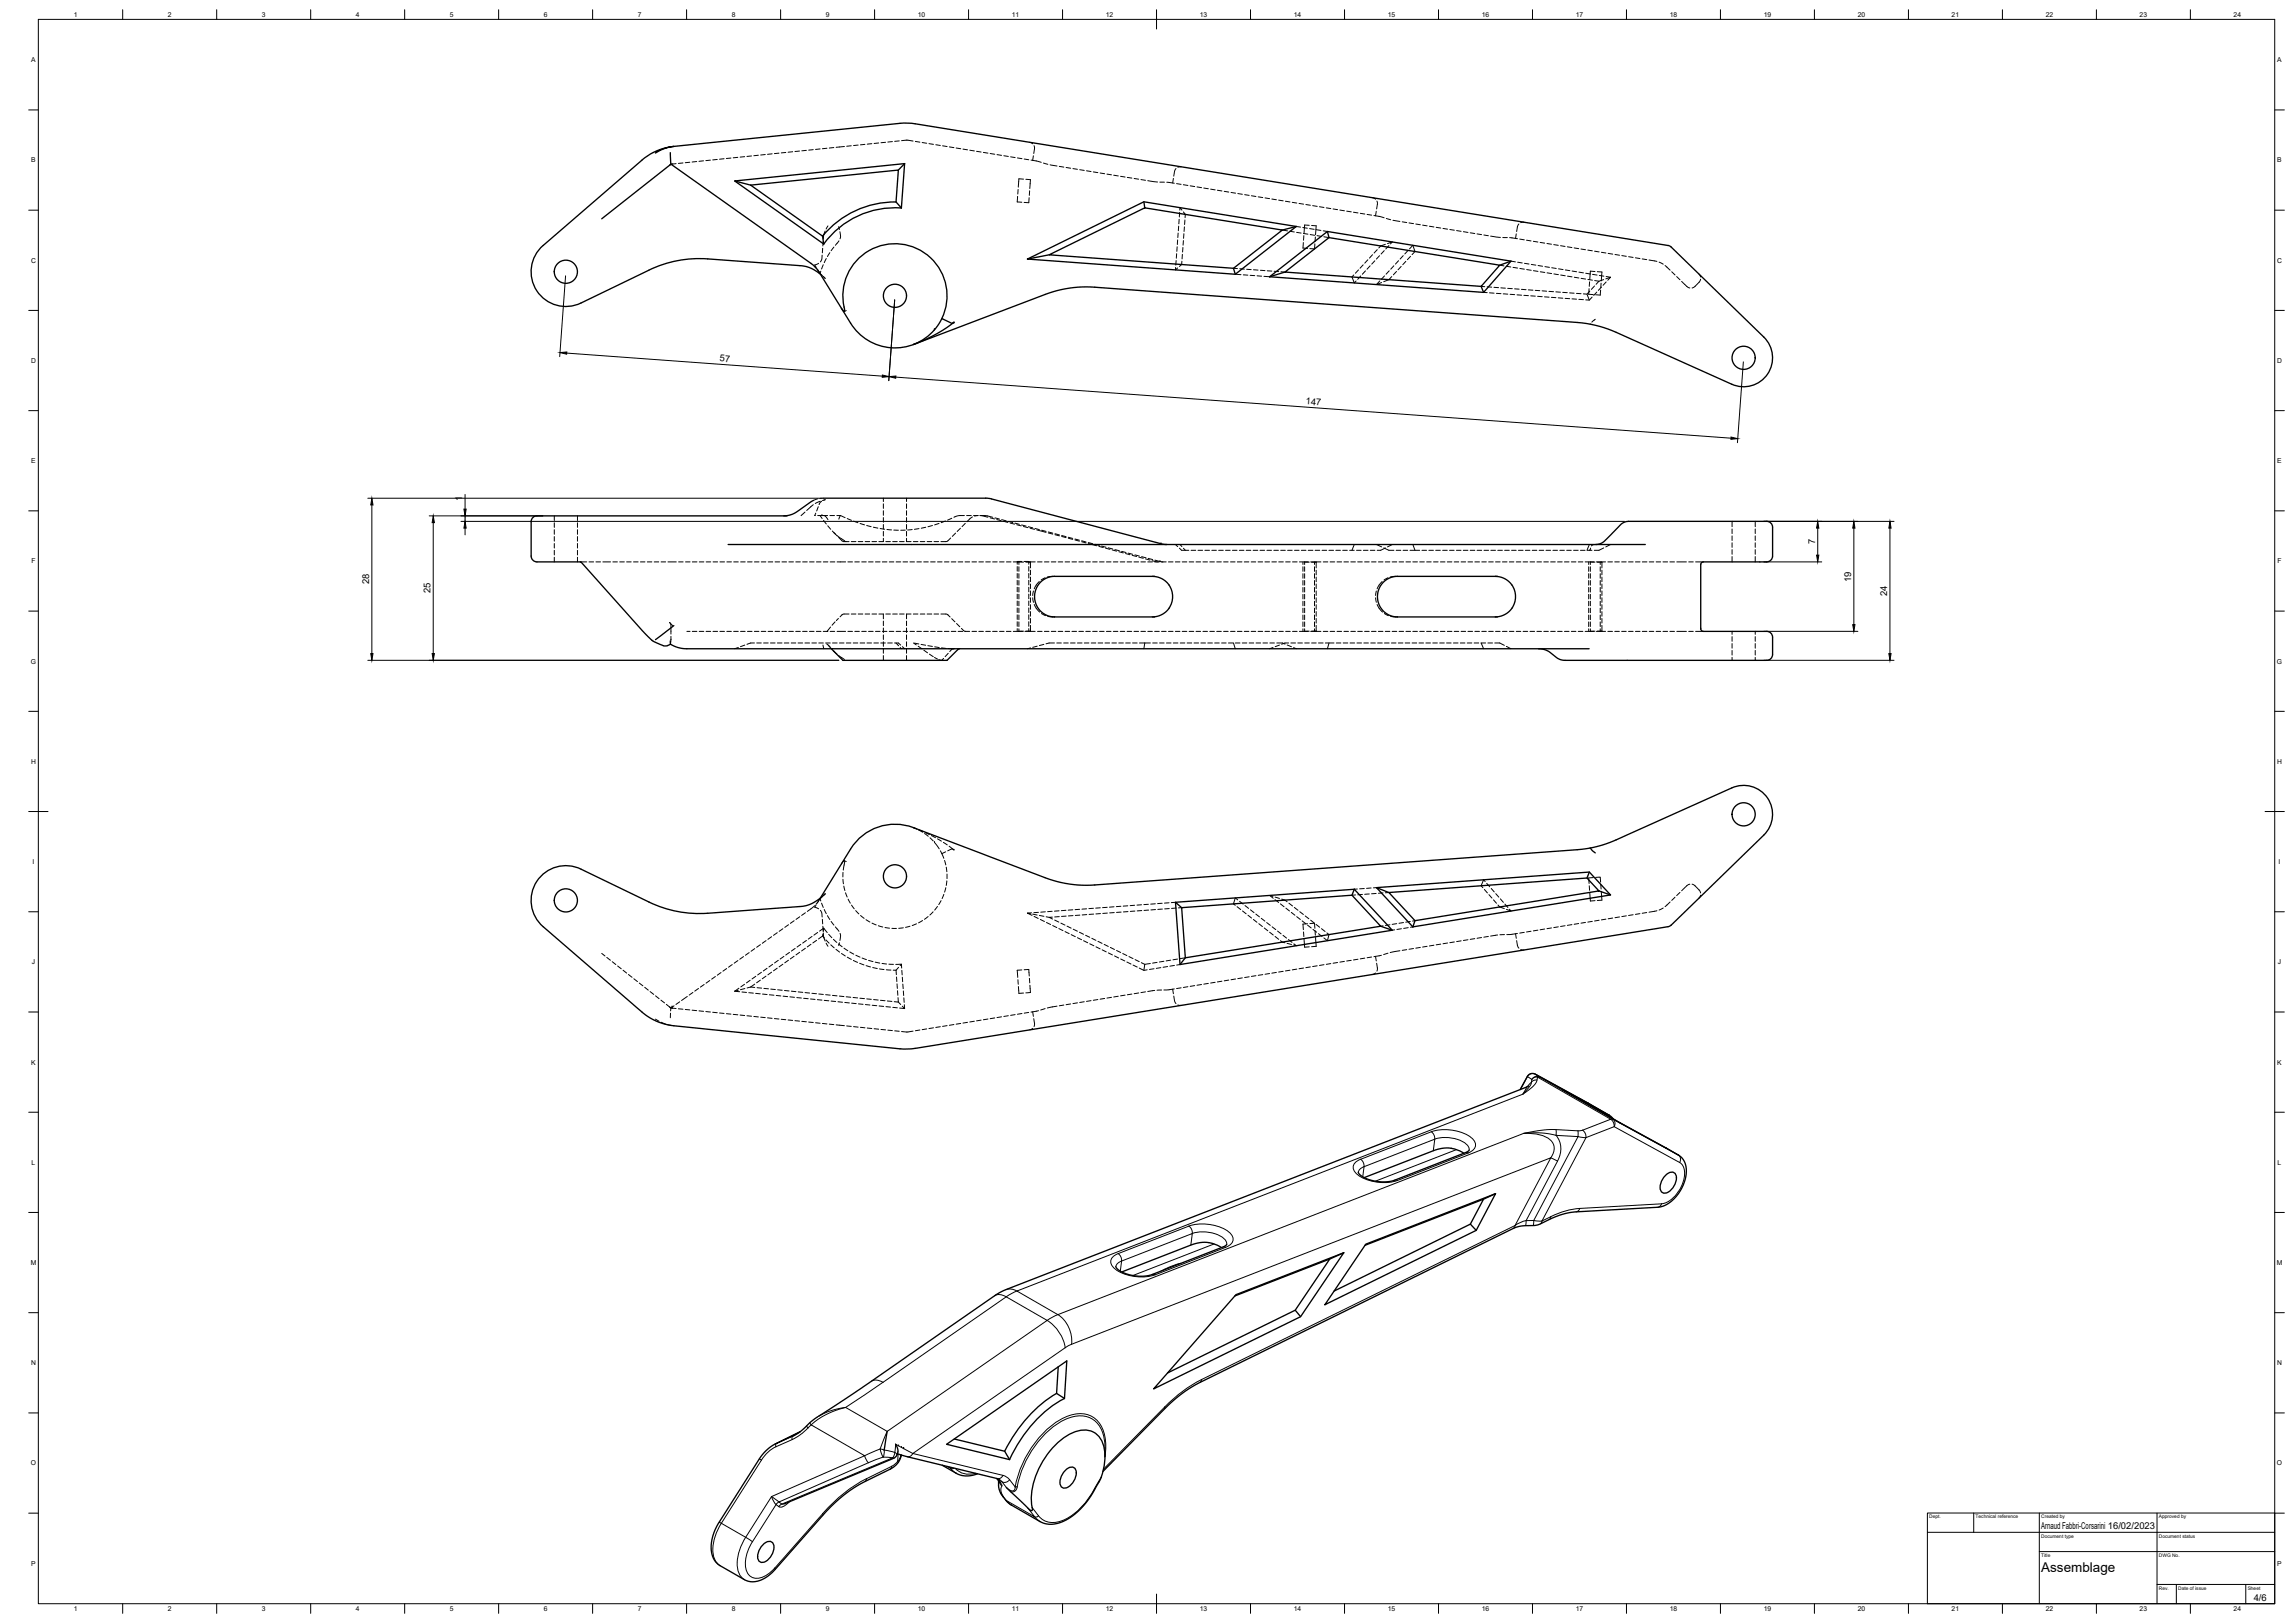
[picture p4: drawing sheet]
<svg xmlns="http://www.w3.org/2000/svg" width="1189mm" height="841mm" viewBox="0 0 1189 841" stroke-linecap="round" stroke-linejoin="round" font-family="sans-serif">
<defs><g id="words">
<text font-size="7" x="1058" y="815">Assemblage</text>
<g font-size="4.9">
<text x="373" y="187" transform="rotate(4 373 187)">57</text>
<text x="677" y="210" transform="rotate(4 677 210)">147</text>
<text x="240" y="259" transform="rotate(-90 240 259)">1</text>
<text x="941" y="282" transform="rotate(-90 941 282)">7</text>
<text x="191" y="303" transform="rotate(-90 191 303)">28</text>
<text x="959" y="302" transform="rotate(-90 959 302)">19</text>
<text x="223" y="307" transform="rotate(-90 223 307)">25</text>
<text x="978" y="309" transform="rotate(-90 978 309)">24</text>
<text x="1058" y="793">Arnaud Fabbri-Corsarini 16/02/2023</text>
<text x="1168" y="830">4/6</text>
</g>
<g font-size="3.5">
<text x="38" y="9">1</text>
<text x="87" y="9">2</text>
<text x="136" y="9">3</text>
<text x="184" y="9">4</text>
<text x="233" y="9">5</text>
<text x="282" y="9">6</text>
<text x="331" y="9">7</text>
<text x="379" y="9">8</text>
<text x="428" y="9">9</text>
<text x="476" y="9">10</text>
<text x="524" y="9">11</text>
<text x="573" y="9">12</text>
<text x="622" y="9">13</text>
<text x="670" y="9">14</text>
<text x="719" y="9">15</text>
<text x="768" y="9">16</text>
<text x="817" y="9">17</text>
<text x="865" y="9">18</text>
<text x="914" y="9">19</text>
<text x="963" y="9">20</text>
<text x="1011" y="9">21</text>
<text x="1060" y="9">22</text>
<text x="1109" y="9">23</text>
<text x="1158" y="9">24</text>
<text x="16" y="32">A</text>
<text x="1180" y="32">A</text>
<text x="16" y="84">B</text>
<text x="1180" y="84">B</text>
<text x="16" y="136">C</text>
<text x="1180" y="136">C</text>
<text x="16" y="188">D</text>
<text x="1180" y="188">D</text>
<text x="16" y="240">E</text>
<text x="1180" y="240">E</text>
<text x="16" y="292">F</text>
<text x="1180" y="292">F</text>
<text x="16" y="344">G</text>
<text x="1180" y="344">G</text>
<text x="16" y="396">H</text>
<text x="1180" y="396">H</text>
<text x="17" y="448">I</text>
<text x="1181" y="448">I</text>
<text x="17" y="500">J</text>
<text x="1181" y="500">J</text>
<text x="16" y="552">K</text>
<text x="1180" y="552">K</text>
<text x="16" y="604">L</text>
<text x="1180" y="604">L</text>
<text x="16" y="655">M</text>
<text x="1180" y="655">M</text>
<text x="16" y="707">N</text>
<text x="1180" y="707">N</text>
<text x="16" y="759">O</text>
<text x="1180" y="759">O</text>
<text x="16" y="811">P</text>
<text x="1180" y="811">P</text>
<text x="38" y="835">1</text>
<text x="87" y="835">2</text>
<text x="136" y="835">3</text>
<text x="184" y="835">4</text>
<text x="233" y="835">5</text>
<text x="282" y="835">6</text>
<text x="331" y="835">7</text>
<text x="379" y="835">8</text>
<text x="428" y="835">9</text>
<text x="476" y="835">10</text>
<text x="524" y="835">11</text>
<text x="573" y="835">12</text>
<text x="622" y="835">13</text>
<text x="670" y="835">14</text>
<text x="719" y="835">15</text>
<text x="768" y="835">16</text>
<text x="817" y="835">17</text>
<text x="865" y="835">18</text>
<text x="914" y="835">19</text>
<text x="963" y="835">20</text>
<text x="1011" y="835">21</text>
<text x="1060" y="835">22</text>
<text x="1109" y="835">23</text>
<text x="1158" y="835">24</text>
</g>
<g font-size="2.5">
<text x="1000" y="787">Dept.</text>
<text x="1024" y="787">Technical reference</text>
<text x="1058" y="787">Created by</text>
<text x="1119" y="787">Approved by</text>
<text x="1058" y="797">Document type</text>
<text x="1119" y="797">Document status</text>
<text x="1058" y="807">Title</text>
<text x="1119" y="807">DWG No.</text>
<text x="1119" y="824">Rev.</text>
<text x="1129" y="824">Date of issue</text>
<text x="1165" y="824">Sheet</text>
</g>
</g></defs>
<!-- layer: Hidden -->
<g fill="none" stroke="#000" stroke-width=".52">
<path d="M400 80h-2M404 79l-3 1M407 79h-2M411 79h-3M414 78l-2 1M418 78h-2M421 78h-2M425 77h-2M429 77h-3M432 76l-2 1M438 76h-5M441 76h-2"/>
<path d="M445 75h-3M448 75h-2M452 74l-3 1M455 74h-2M459 74h-2M462 73l-2 1M466 73h-2M467 73h6M474 73l3 1M478 74h2M481 74l3 1M485 75h2"/>
<path d="M488 76h3M492 76l2 1M496 77h2M499 77l2 1M503 78h2M506 78l2 1M510 79h2M513 80h3M534 74l1 1M536 75v5M349 85h-1M350 85h-1"/>
<path d="M354 84l-2 1M357 84h-2M361 84h-2M365 83l-3 1M368 83h-2M372 83h-3M375 82h-2M379 82h-3M382 82h-2M386 81h-2M389 81h-2M393 80l-2 1"/>
<path d="M397 80h-3M517 80l2 1M520 81h3M524 81l2 1M527 82h3M528 98l-1 3M530 93h-2v4M531 82l2 1M532 93h2v5M534 99l-1 2M534 83l6 1M536 81l-1 2"/>
<path d="M541 85h2M544 85l4 1M549 86l2 1M553 87h2M556 87l2 1M560 88h2M563 89h2M567 89h2M570 90h2M574 90l2 1M577 91h3M581 91l2 1"/>
<path d="M584 92h3M588 92l2 1M591 93h3M595 94h5M601 94h2M605 94l4 1M608 92v3M609 87l-1 4M610 95l2 1M612 86l-2 1M613 96h3M617 96l2 1"/>
<path d="M620 97h3M624 97l2 1M627 98h3M631 99h2M634 99l3 1M638 100h2M428 120l-1 4M429 117l-1 2M435 117v2M527 102v3h3M533 102v3h-2M611 117v3"/>
<path d="M611 114v2M611 110v2M611 109l1-1 1 1M613 110l1 1v2M614 118v2M614 114v2M641 100l3 1M645 101h2M649 101l2 1M652 102h2M656 103h2M659 103l2 1"/>
<path d="M663 104h2M665 119l2 1M666 104l3 1M668 120h3M670 105h2M672 117l2 1M673 105l3 1M675 118h3M677 106h2M679 117h-3v4M679 118l2 1M680 117h2v5"/>
<path d="M680 107h3M682 119h3M684 107l2 1M686 120h2M687 108h3M691 108l2 1M694 109h3M698 109l2 1M701 110h3M705 111h2M708 111h3M711 102l2 1"/>
<path d="M712 112l5 1M713 109v3M714 104l-1 4M718 113l3 1M722 114l4 1M727 115h2M730 116h3M734 116h2M737 117h3M741 117l2 1M744 118h3M748 118l2 1"/>
<path d="M751 119h3M755 119l2 1M787 116l-1 4M790 115h-2M424 140v1M424 136l-2 1 1 2M426 132l-1 4M426 129v2M427 125l-1 2M427 137l-1 2M428 134l-1 2M430 131l-1 2"/>
<path d="M432 128l-1 2M435 125l-2 2M435 120v4M609 139v1l1-1M610 135l-1 2M610 131v3M610 128v2M610 124v3M611 121l-1 2M613 135l-1 2-1 1M613 132v2M613 128v3"/>
<path d="M613 125v2M614 121l-1 2M639 139h2M643 139h2M646 140h2M650 140h2M672 120l2 1M675 126v3h3M675 121h3M676 122v2M679 122h2M681 126v3h-2"/>
<path d="M682 123v2M683 122h2M686 123h3M704 140l-2 2M706 137l-1 2M709 135l-2 1M710 138l-2 1M711 132l-1 2M713 135l-2 2M714 129l-2 2M715 133l-2 1M717 130l-1 2"/>
<path d="M718 127h-2l-1 1M719 126l3-1-1 1M720 127l-2 2M722 138l-1 1M725 135l-2 2M726 138l-1 2M727 132l-1 2M729 135l-2 2M730 130l-2 2M730 129l2-2 1 3-1 2M731 133l-2 2M758 120h3"/>
<path d="M762 121h2M765 121l3 1M769 122h2M773 122l5 1M777 137l2 1M779 123h2M781 138h2M782 123l4 1M783 135l2 1M784 139h2M786 121l-1 3M787 136h2"/>
<path d="M788 124h2M788 139h2M790 136l2 1M791 124l2 1M791 140h3M794 137h2M795 125h2M797 138h2M798 126h3M801 138l2 1M802 126l2 1M804 139h3"/>
<path d="M805 127h3M808 139l2 1M809 127l2 1M811 140h3M812 128h3M816 128l2 1M819 129h3M823 130h2M826 130l3 1M830 131h2M833 131l3 1M837 132h2"/>
<path d="M841 132l2 1M844 133h2M848 134h2M851 134l2 1M855 135h4M860 136l2 1M863 138l3 2M425 141l1 2M425 142l3 2-1-1M425 141v1M640 142h3M644 142l3 1"/>
<path d="M648 143h2M651 143h3M653 140h3M655 143h3M657 140h2M660 141h3M664 141h2M702 142l-1 2 1 3 1-1M705 143l-1 2M708 140l-2 2M715 146l-2 1 3-1M718 143l-2 2"/>
<path d="M720 140l-2 2M721 143l-1 2-3 1M724 141l-2 1M768 148l1 1M769 152h2M771 149h2M772 152h2M774 149h3M775 152h3M778 149h2M779 152h2M781 149l3 1"/>
<path d="M783 153h2M785 150h2M786 153h3M788 150h3M790 153h2M792 150h2M793 153h3M795 140l2 1M796 150l2 1M797 154h2M798 141h3M799 151h3"/>
<path d="M800 154h3M802 141l2 1M803 151h2M804 154h2M805 142h3M806 151h3M808 154l2 1M809 143h2M810 151l2 1M811 155h2M812 143h3M813 152h3"/>
<path d="M815 155h2M815 140l2 1M816 144h2M817 152h2M818 155h3M818 141h3M819 144l3 1M822 142h2M822 152l2 4M823 145h2M824 150l-1 2 3 1M824 146v2"/>
<path d="M824 151l-2 1h-1M825 154l-1 2-2-1M825 142l3 1M826 148l-1 2M826 145l3 1M827 141h-3v4M828 151l-2 2M828 141h2v5M829 146l-2 1M829 143h2M830 150l-1 3h-2M830 147v2"/>
<path d="M830 149l-2 1M831 145l-2 1M832 143l3 1-2 1M832 146l-1 2M835 144l-3 1M866 141l2 2M869 143l2 2M871 146l5 3M880 142l1 2M881 145v1l-4 3M439 161h-1M824 168h.1"/>
<path d="M827 165l-2 2M424 259h-2M425 260l-2 1M426 260l-2 1M427 258h-2M427 259h1h-2M458 258v2M470 258v2M287 267v3M287 271v2M287 274v3M287 278v2"/>
<path d="M299 267v3M299 271v2M299 274v3M299 278v2M417 265l-2 2M421 262l-3 3M423 266v1M424 267h5M424 263l-1 2M425 267l1 2M427 270l1 2M427 267l2 2"/>
<path d="M429 272l2 2M430 267h2M431 275l2 2M432 276l2 2M434 267h2M434 278l5 3M435 278l2 3h3M436 267l-1 2M436 267l2 1M439 269l2 1M442 270l3 1M446 271l2 1"/>
<path d="M449 272l2 1M453 273l2 1M456 274h2M458 279v2h-3M458 261v2M458 265v2M458 268v3M458 272v2M458 275v3M460 274l2 1M463 275h3M469 275h-2"/>
<path d="M470 279v2h2M470 261v2M470 265v2M470 268v3M470 272v2M470 275v3M473 274l-3 1M476 274h-2M480 273l-3 1M483 272l-2 1M487 271l-3 1M490 270l-2 1"/>
<path d="M493 279l-2 2h-3M493 269l-2 1M495 276l-1 2M498 274l-2 1M500 267h-3l-3 1M500 271l-1 2M501 267h2M504 268l-3 2M505 267h2M507 267h-2M508 267l4 1M508 267l6 1"/>
<path d="M513 268l2 1M516 268l2 1M517 269l2 1M519 269l2 1M520 270l2 1M523 270l2 1M523 271l3 1M526 271l2 1M527 272l2 1M529 272l3 1M530 273h3M533 273l2 1"/>
<path d="M534 274h2M536 274h3M537 275l5 1M540 275h2M543 276l3 1M543 276h3M547 277l2 1M547 277h2M550 277l2 1M550 278l2 1M554 278l2 1M554 279h2"/>
<path d="M557 280h2M557 279l2 1M898 270v3M898 274v2M898 278v2M910 270v3M910 274v2M910 278v2M287 282v2M287 285v3M287 289v2M299 282v2"/>
<path d="M299 285v3M299 289v2M301 291h3M301 291h.1M305 291h3M309 291h2M312 291h4M318 291h2M321 291h3M325 291h2M328 291h3M332 291h2"/>
<path d="M335 291h3M339 291h2M343 291h2M346 291h4M352 291h2M355 291h3M359 291h2M362 291h3M366 291h2M370 291h2M373 291h2M377 291h2"/>
<path d="M380 291h3M384 291h2M387 291h3M391 291h2M395 291h2M398 291h2M402 291h2M405 291h3M409 291h2M412 291h3M416 291h2M420 291h2"/>
<path d="M423 291h2M427 291h2M430 291h3M434 291h4M439 291h3M441 281h3M443 291h2M445 281h2M447 291h2M448 281h3M450 291h3M452 281h2"/>
<path d="M454 291h2M457 291h3M459 281h2M461 291h2M463 281h2M464 291h3M466 281h3M468 291h2M472 291h2M473 281h3M475 291h3M477 281h2"/>
<path d="M479 291h2M480 281h3M482 291h3M484 281h2M486 291h2M489 291h3M493 291h2M497 291h2M500 291h3M504 291h2M507 291h3M511 291h2"/>
<path d="M514 291h3M518 291h2M522 291h2M525 291h3M527 294v2M527 297v3M527 291h3M527 291v1M528 291h.1M528 291h2M528 291v2M528 294v2"/>
<path d="M528 297v3M531 291h2M532 291h2M533 291h3M533 291v1M533 294v2M533 297v3M534 291h.1M534 291v3M534 295v3M534 299v2M538 291h2"/>
<path d="M541 291h3M542 299l-2 2M545 291h2M546 299h-3M548 291h3M552 291h2M556 291h2M559 291h3M561 281h2M561 280l2 1M563 291h2M564 282l4 1"/>
<path d="M564 281l2 1M566 291h3M567 282l3 1M570 283l2 1M570 291h2M571 283l2 1M573 284l2 1M573 291h3M574 284h3M576 285l3 1M577 291h2M578 285h2"/>
<path d="M580 286l2 1M581 291h2M581 286h3M583 287h3M584 291h3M585 287h2M587 288h2M588 291h2M588 288h2M590 289h2M591 291h3M592 288l2 1"/>
<path d="M594 290h2M595 291h2M595 289l2 1M597 291h3M598 291h3M599 290l4 1M602 291h2M606 291h2M609 291h2M609 282l1 1M611 284l1 1h4M612 282l1 1"/>
<path d="M613 291h2M613 284l1 1M616 291h3M617 285h3M620 291h2M621 285h2M623 291h3M624 285h3M627 291h2M628 285h2M631 291h2M632 285h2"/>
<path d="M634 291h2M635 285h3M638 291h2M639 285h2M641 291h3M642 285h3M645 291h2M646 285h2M648 291h3M649 285h3M652 291h2M653 285h2"/>
<path d="M656 291h2M657 285h2M659 291h3M660 285h3M663 291h2M664 285h2M666 291h3M667 285h3M670 291h2M671 285h2M673 291h5M674 285h3"/>
<path d="M675 291v2M675 294v2M675 297v3M676 291h.1M676 291h3M676 291v2M676 294v2M676 297v3M678 285h2M679 291h6M680 291h2M681 291v2"/>
<path d="M681 294v2M681 297v3M682 285h2M682 291h.1M682 291v3M682 295v3M682 299v2M685 285h3M686 291h2M689 285h2M689 291h3M692 285h3"/>
<path d="M693 291h2M696 285h2M696 291h3M699 285h3M700 291h2M702 282l-1 3M703 285h2M704 291h2M707 285h2M707 291h3M710 285h3M711 291h2"/>
<path d="M713 282l3 1M714 291h3M717 284l3 1h2M718 291h2M718 284l-2 1h-2M719 299l-2 2M721 291h3M722 282l-3 1M724 285h2M724 299h-4M725 291h2M727 285h3"/>
<path d="M729 291h2M731 285h5M732 291h3M732 282l1 3M736 291h2M737 285h2M739 291h3M741 285h2M743 291h2M744 285h2M746 291h3M748 285h2"/>
<path d="M750 291h2M751 285h3M754 291h2M755 285h2M757 291h3M758 285h3M761 291h2M762 285h2M764 291h3M766 285h2M768 291h2M769 285h2"/>
<path d="M771 291h3M773 285h2M775 291h2M776 285h3M779 291h2M780 285h2M782 291h3M783 285h3M786 291h2M787 285h2M789 291h3M791 285h2"/>
<path d="M793 291h2M794 285h2M796 291h3M798 285h2M800 291h2M801 285h3M804 291h2M805 285h2M807 291h3M808 285h3M811 291h2M812 285h2"/>
<path d="M814 291h3M816 285h2M818 291h2M819 285h2M821 291h5M823 285h2M823 291v2M823 294v2M823 297v3M824 282l-2 3M824 291h.1M824 291h3"/>
<path d="M824 291v2M824 294v2M824 297v3M824 284v1M827 282l-2 1M827 282h.1M827 291h5M828 291h2M829 291v2M829 294v2M829 297v3M830 291h.1"/>
<path d="M830 291v3M830 295v3M830 299v2M831 284l-2 1h-3M833 291h3M835 282l-3 1M837 291h2M840 291h3M844 291h2M848 291h2M851 291h3M855 291h2"/>
<path d="M858 291h3M862 291h2M865 291h3M869 291h5M875 291h3M879 291h4M898 281v3M898 285v2M898 288v3M910 281v3M910 285v2M910 288v3"/>
<path d="M440 318h-3l-2 2M441 318h3M445 318h2M448 318h3M452 318h2M455 318h3v3M459 318h2M463 318h2M466 318h3M472 318h-2v3M473 318h3M477 318h2"/>
<path d="M480 318h3M484 318h2M488 318h3l1 2M527 301v2M527 304v3M527 308v2M527 311v3M527 315v2M527 319v2M528 301v2M528 304v3M528 308v2"/>
<path d="M528 312v2M528 315v3M528 319v2M533 301v2M533 304v3M533 308v2M533 311v3M533 315v2M533 319v2M534 303v2M534 306v3M534 310v2"/>
<path d="M534 313v3M534 317v2M535 310l1 2M536 306l-1 3M536 313l3 4M539 301l-3 4M540 318l2 1M543 319l3 1M675 301v2M675 304v3M675 308v2M675 312v2"/>
<path d="M675 315v3M675 319v2M676 301v2M676 304v3M676 308v2M676 312v2M676 315v3M676 319v2M681 301v2M681 304v3M681 308v2M681 312v2"/>
<path d="M681 315v3M681 319v2M682 303v2M682 306v3M682 310v2M682 313v3M682 317v2M713 310v2M713 306v3M714 313l3 4M716 301l-2 4M717 318l3 1"/>
<path d="M721 319l3 1M823 301v2M823 304v3M823 308v2M823 312v2M823 315v3M823 319v2M824 301v2M824 304v3M824 308v2M824 312v2M824 315v3"/>
<path d="M824 319v2M829 301v2M829 304v3M829 308v2M829 312v2M829 315v3M829 319v2M830 303v2M830 306v3M830 310v2M830 313v3M830 317v2"/>
<path d="M348 330v3M349 324l-2-1 1 1v5M356 327h2M359 327h2M362 327h3M366 327h2M369 327h3M373 327h2M377 327h2M380 327h3M383 335l-2 1M384 327h2"/>
<path d="M386 334l-2 1M387 327h3M391 327h2M391 333l-4 1M392 333h3M394 327h3M396 333h2M398 327h2M399 333h3M402 327h2M403 333h2M405 327h3"/>
<path d="M406 333h3M409 327h2M410 333h2M412 327h3M414 333h2M416 327h2M417 333h3M420 327h2M421 333h2M423 327h2M424 333h3M427 334v2"/>
<path d="M427 327h2M428 333h2M428 334l3 2M429 334l1 1M430 327h3M430 325l-1 2M431 336h.1M431 333h3M432 337l2 2M433 322l-2 2M434 327h4M435 320l-2 2"/>
<path d="M435 340l3 2M435 333h2M439 333h2M439 327h3M442 333h3M443 327h2M446 333h2M447 327h2M449 333h3M450 327h3M453 333h2M454 327h2"/>
<path d="M456 333h3M457 327h3M458 322v2M458 325v3M458 329v2M458 333v2M458 336v3M458 340v2M460 333h2M461 327h2M464 333h2l1 1M464 333l2 2"/>
<path d="M464 327h3M467 335v1M468 335l1 1M468 327h2M470 322v2M470 325v3M470 329v2M470 333v2M470 336v3M470 340v2M472 327h2M473 333l2 1"/>
<path d="M474 333l2 1M475 327h3M476 335l2 1M477 334h3M479 327h2M479 337l2 1M481 335h2M482 339l2 1M482 327h3M484 335l3 1M486 327h2M488 336h2"/>
<path d="M489 327h3M491 339l-1 1M491 336h3l-2 2M493 327h2M493 321l2 1M496 323l1 2M497 327h2M498 326l2 1M500 327h3M504 327h2M507 327h3M511 327h2"/>
<path d="M514 327h3M518 327h2M522 327h2M525 327h5M527 322v3M527 326v1M528 327h.1M528 322v3M528 326v1M530 327h-2M531 327h2M533 327h3"/>
<path d="M533 322v3M533 326v1M534 327h.1M534 327h-2M534 320v3M534 324v3M534 336h-2M538 335h-3M538 327h2M541 334l-2 1M541 327h3M545 327h2"/>
<path d="M546 333l-4 1M548 333h2M548 327h3M551 333h3M552 327h2M555 333h2M556 327h2M558 333h3M559 327h3M562 333h2M563 327h2M566 333h2"/>
<path d="M566 327h3M569 333h2M570 327h2M573 333h2M573 327h3M576 333h3M577 327h2M580 333h2M581 327h2M583 333h3M584 327h3M587 333h2"/>
<path d="M588 327h2M591 333h5M591 327h3M593 333v3M595 327h2M597 333h3M598 327h3M601 333h2M602 327h2M605 333h2M606 327h2M608 333h2"/>
<path d="M609 327h2M612 333h2M613 327h2M615 333h3M616 327h3M619 333h2M620 327h2M622 333h3M623 327h3M626 333h2M627 327h2M630 333h2"/>
<path d="M631 327h2M633 333h2M634 327h2M637 333h2M638 327h2M639 333l1 3M640 333h3M641 327h3M644 333h2M645 327h2M647 333h3M648 327h3"/>
<path d="M651 333h2M652 327h2M655 333h2M656 327h2M658 333h2M659 327h3M660 336h-2M662 333l4 1M663 327h2M663 334l-2 1M666 327h3M667 334l2 1"/>
<path d="M668 333l-4 1M669 333h2M670 327h2M670 336h2M673 333h2M673 327h5M675 322v3M675 326v1M676 327h.1M676 322v3M676 326v1M676 333h3"/>
<path d="M679 327h-3M679 327h2M680 333h2M681 327h4M681 322v3M681 326v1M682 327h.1M682 327h-2M682 320v3M682 324v3M683 333h3M686 327h2"/>
<path d="M687 333h4M689 333l-1 3M689 327h3M693 333h2M693 327h2M696 333h2M696 327h3M700 333h2M700 327h2M703 333h3M704 327h2M707 333h2"/>
<path d="M707 327h3M710 333h3M711 327h2M714 333h2M714 327h3M718 333h2M718 327h2M721 333h2M721 327h3M725 333h2M725 327h2M728 333h3"/>
<path d="M729 327h2M732 333h2M732 327h3M735 333h3M736 327h2M739 333h2M739 327h3M743 333h2M743 327h2M746 333h2M746 327h3M750 333h2"/>
<path d="M750 327h2M753 333h3M754 327h2M757 333h2M757 327h3M760 333h3M761 327h2M764 333h2M764 327h3M768 327h2M770 333h-2l1 3M771 333h2"/>
<path d="M771 327h3M775 333h2l3 1M775 327h2M779 327h2M781 335l2 1M782 327h3M786 327h2M789 327h3M793 327h2M796 327h3M800 327h2M804 327h2"/>
<path d="M807 327h3M811 327h2M814 327h3M818 327h2M821 327h5M823 322v3M823 326v1M824 327h.1M824 322v3M824 326v1M827 327h-3M827 327h2"/>
<path d="M829 327h3M829 322v3M829 326v1M830 327h.1M830 327h-2M830 320v3M830 324v3M833 327h3M837 327h2M840 327h3M844 327h2M848 327h2"/>
<path d="M851 327h3M855 327h2M858 327h3M862 327h2M865 327h3M869 327h5M875 327h3M879 327h4M898 327v2M898 330v2M898 333v3M898 337v2"/>
<path d="M910 327v2M910 330v2M910 333v3M910 337v2M484 341l2 1M489 341l-1 1h-1M898 341v1M910 341v1M475 430l-2-1 2 1M478 431l-2-1 2 1M479 432l2 1M479 431l3 1"/>
<path d="M482 434l2 2M483 433l2 1M484 437l3 3M486 435l2 1M489 437l2 1M492 438l2 2M437 456v2M437 452v2M437 459l1 2M438 446l-1 5M438 446l-2 2M438 446h1"/>
<path d="M487 441l1 1M488 442l1 3M490 446v2M490 441l-2 1M490 449l1 3M491 456l-1 3M491 453v2M494 440h-1l-2 1M713 460h-1M770 457l-1-1-1 3v1M770 458l2 2M824 459v2"/>
<path d="M826 455h-3l1 3M827 455l2-1 1 3M830 458v3M876 458l-5 4M877 458l4 3v2M409 479l-2 2M412 477l-2 1M414 475l-1 1M417 473l-2 1M422 469l-4 3M423 469l-1 1 2 1M424 467l-1 1"/>
<path d="M425 466v1M425 465l-1 3M425 472l1 3M426 468l1 2M426 465l-1 1M426 476v3M426 480l1 2M427 471l1 2M428 463l-1 1M429 474l1 2M431 477l1 2M438 463l1 2"/>
<path d="M440 466l1 2M441 469l2 2M443 472l2 2M446 474l2 2M449 477l2 1M452 478l2 1M455 480h2M472 480l-3 1M475 479l-2 1M478 477l-2 1M481 475l-2 1M484 472l-2 2"/>
<path d="M486 470l-2 2M488 467l-1 2M489 463l-1 3M490 460v2M532 473h2M535 473h-3l3 1M535 474h2M536 475l2 1M538 473h-2M539 474l2 1M539 476l2 2M542 472l-3 1"/>
<path d="M542 475h2M542 478l2 1M545 472h-2M545 475h-1l2 1M546 480l2 1M547 477l2 1M549 472h-3M549 475h-2M550 478l2 1M552 472h-2M553 475h-3M553 480l2 1"/>
<path d="M556 471l-2 1M556 474l-2 1M560 471h-3M560 474h-3M563 471h-2M563 474h-2M567 471h-3M567 474h-3M570 470l-2 1M570 473l-2 1M574 470h-3M574 473h-2"/>
<path d="M577 470h-2M577 473h-2M581 470h-2M581 473h-2M584 469l-2 1M585 472l-3 1M588 469h-2M588 472h-2M592 469h-3M592 472h-3M595 469h-2M595 472h-2"/>
<path d="M599 468l-3 1M599 471l-3 1M602 468h-2M602 471h-2M606 468h-3M606 471h-2M609 468h-2M610 471h-3M612 470h-1M641 470l2 1M641 466l-1-1-1 3 1 1M642 467l2 2"/>
<path d="M644 472l2 2M645 469l2 2M647 474l2 2M648 471l2 2M650 476l1 2M651 474l2 1M652 479l2 1M654 476l2 1M656 478l2 2M660 465l-2-1 2 1M661 466l2 2M661 465l2 1"/>
<path d="M664 468l1 2M664 466l3 1M666 471l2 1M668 468l2 1M669 473l2 1M671 470l2 2M672 475l2 1M674 472l1 2M675 477l2 2M676 475l2 1M678 479l2 2M678 479h-3v3"/>
<path d="M679 479l2-1v3M679 477l2 1M682 479l2 1M702 464h-1M703 461h-1M706 463l-2 1M707 460l-2 1M710 463h-3M711 460h-3M713 463h-2M717 463h-3M717 480h-1"/>
<path d="M720 462l-2 1M720 479l-2 1M724 479h-3M727 478h-2M731 477l-2 1M733 477h-1M769 461l2 2M772 464l1 1M773 460l1 2M774 466l2 2M775 463l2 2M776 469l1 1 3 1"/>
<path d="M778 466l1 2M780 468l1 2M782 471l1 1-2-1M811 480h-2M815 479l-3 1M818 479h-2M822 478h-3M824 463v4h3M825 477l-2 1M829 477h-3M830 462v4l-2 1M832 476l-2 1"/>
<path d="M836 476h-3M839 475l-2 1M843 475h-2M846 474h-2M850 473l-2 1M853 473h-2M859 472l-4 1M862 471l-2 1M866 467l-3 3M868 465l-2 2M871 462l-2 2M881 464l-1 1"/>
<path d="M312 494l2 1M314 496l2 2M317 498l2 2M379 500l-1 1M382 498l-2 1M385 496l-2 1M388 494l-2 1M391 492l-2 1M394 490l-2 1M397 487l-2 2M400 485l-2 2M400 500l-2 1"/>
<path d="M403 483l-2 2M403 498l-2 1M406 500l-2 1M406 481l-2 2M406 496l-2 1M409 498l-2 1M409 494l-2 1M412 496l-2 1M412 491l-2 2M414 493l-1 2M415 489l-2 2M417 491l-2 2"/>
<path d="M418 487l-2 2M420 489l-2 2M421 485l-2 2M423 487l-2 2M424 483l-2 2M426 485l-2 2M426 485l1 1M426 484v1M427 484l1 4M427 481l2 2M427 481v2M427 481l-2 2"/>
<path d="M428 487l2 2M428 489l1 1M429 484l2 2M431 490l1 1M432 487l2 1M433 480l2 3M433 492l2 1M435 489l1 2M435 489v1M435 484v3M436 494l2 1M437 491l2 2"/>
<path d="M439 496l2 1M440 493l2 1M442 498l2 1M444 495l2 1M446 499l2 1M447 496l2 1M450 498h2M454 499h2M457 499l2 1M459 481h2M461 500h2M462 481h3"/>
<path d="M464 500h3v2M467 500h-1M468 481h-2M549 481l2 1M552 483l2 1M555 484l2 1M556 482l2 1M558 486l3 1M559 483l3 1M562 487l2 2M563 485l2 1M565 489l2 1"/>
<path d="M566 486l2 1M568 491l2 1M569 488l2 1M571 492l2 1M572 489l2 1M574 494l3 1M575 491l3 1M578 495l2 1M579 493l2 1M581 497l2 1M582 494l2 1M584 499l2 1"/>
<path d="M585 496l2 1M588 497l2 1M591 499l2 1M593 500v3M596 499l-3 1M600 499h-3M603 498l-2 1M607 498h-3M610 497h-2M612 500h-2M614 496l-3 1M655 481l2 1"/>
<path d="M658 483l2 2M659 480l2 2M661 485l2 2M662 482l2 2M664 487l2 2M665 485l2 1M667 489h2M668 487l2 1M671 489l1 1h-2M676 483v2M676 487v4h3M680 482l2 1"/>
<path d="M682 482v3M682 486v4l-2 1M683 484l2 1M685 481l2 2M686 500h-2M688 483l1 1-1 3-2-1M690 499l-3 1M693 499h-2M697 498l-3 1M700 498h-2M704 497h-3M707 496l-2 1"/>
<path d="M711 496h-3M713 496v2M713 499l1 4M716 495l-4 1M719 494l-2 1M723 482h-1M726 493l-6 1M726 481l-2 1M729 492h-2M730 481h-3M732 480l-1 1M733 492h-3"/>
<path d="M736 491h-2M740 490l-3 1M743 490h-2M747 489l-3 1M750 489h-2M754 488h-3M757 488h-2M761 487h-3M764 486l-2 1M768 486h-3M771 485l-2 1M776 485h-3"/>
<path d="M780 484h-3M785 484l1 2M786 487l1 4M786 484h-5M788 492h2M790 483l-2 1M793 483h-2M797 482h-2M801 481l-3 1M804 481h-2M808 480l-3 1M320 501l2 1"/>
<path d="M323 503l2 1M326 505l2 1M328 507l2 2M331 509l2 2M334 512l2 1M337 514l2 1M340 516l2 2M343 518l1 2M352 519l-2 1M356 516l-3 2M359 514l-2 2M362 512l-2 2"/>
<path d="M365 510l-2 2M368 508l-2 1M371 506l-2 1M374 504l-2 1M377 502l-2 1M381 514h2M383 513l-2 1M383 512l-2 2M385 514h2M386 510l-2 1M386 512l-2 1M388 514l2 1"/>
<path d="M389 508l-2 1M389 511l2 1M389 511l-2 1M391 510l-2 1M392 515h2M392 506l-2 1M392 512h3M394 508l-2 1M395 504l-2 1M395 515h3M396 512h2M397 506l-2 1"/>
<path d="M398 502l-2 1M399 515l2 1M399 513h3M400 504l-2 1M402 516h3M403 502l-2 1M403 513h2M406 516h2M407 513l2 1M409 517h3M410 514h2M413 517h2"/>
<path d="M414 514h2M416 517l3 1M417 514l3 1M420 518h2M421 515h2M424 518h2M424 515h3M427 518l3 1M428 515l2 1M431 519h2M431 516h3M434 519h3"/>
<path d="M435 516h2M438 519l2 1M439 517h2M441 520h3M442 517h2M446 517h2M449 500l2 1M449 518h3M452 501l3 1M453 518h2M456 502h2M456 518l3 1"/>
<path d="M459 503h3M460 519h2M463 503h1M464 503l1 2M465 506v3M465 510v2M465 513v3M465 517l1 2h-3M466 519l1 2M466 501l-2 2M467 503l1 2M468 506v3"/>
<path d="M468 510v2M468 514v2M468 517l1 2M528 508v2M528 511v4h2M530 503h-3v3M531 503l2-1v4M533 507l1 2M534 511v3l-2 1M558 520h-2M562 519h-2M565 519h-2"/>
<path d="M569 518h-2M572 517l-2 1M576 517h-2M580 516l-3 1M583 516h-2M587 515h-3M587 500l2 1M590 515h-2M590 502l3 1h2M594 514h-3M598 502h-2M598 513l-3 1"/>
<path d="M602 501l-3 1M602 513h-2M605 501h-2M608 513v2M608 516l1 4M609 512l-6 1M609 500l-3 1M612 512h-2M616 511l-3 1M619 511h-2M623 510l-3 1M626 510h-2"/>
<path d="M630 509h-3M633 508l-2 1M637 508h-3M640 507l-2 1M644 507h-3M647 506l-2 1M651 506h-2M654 505h-2M658 504l-2 1M661 504h-2M665 503l-2 1M669 503h-3"/>
<path d="M672 502l-2 1M676 502h-3M679 501h-2M683 500l-3 1M713 504l-2 1M340 528l2 1M343 530l2 1M345 520l2 2M346 531h2M347 522h1v2M347 522h2M347 525v2"/>
<path d="M349 522l1 1M349 521l-1 1h1M352 523h2M355 523h2M359 523l2 1M362 524h3M366 524h2M369 525h3M373 525h2M376 525l3 1M380 526h2M384 526h2"/>
<path d="M387 526l2 1M391 527h2M394 527h3M398 527l2 1M401 528h3M405 528h2M408 529h3M412 529h2M416 529h2M419 530h2M423 530h2M426 530l3 1"/>
<path d="M430 531h2M433 531l5 1M439 532h2M442 532h3M445 520h2M446 532l2 1M448 521h3M449 533h3M452 521h2M453 533h2M456 521l2 1M457 533l2 1"/>
<path d="M459 522h3M460 534h2M463 522h2M464 534h2M466 522l3 1M468 521l1 2M469 521v2M473 534l-6 1M477 534h-3M480 533l-2 1M484 533h-3M487 532h-2"/>
<path d="M491 531l-3 1M494 531h-2M498 530l-2 1M501 530h-2M505 529l-2 1M508 529h-2M512 528h-2M516 527l-3 1M519 527h-2M523 526l-3 1M526 526h-2M530 525l-3 1"/>
<path d="M533 525h-2M535 524l1 3M535 533l-1 1M536 528v4M538 524h-4M542 523h-3M548 521l-5 1M551 521h-2M555 520l-2 1M610 521h2"/>
</g>
<!-- layer: Visible -->
<g fill="none" stroke="#000" stroke-width=".7">
<path d="M340 79l4-2 5-1-5 1a29 29 0 0 0-11 6l-51 44M347 79l1 6 74 53 2 3 17 26a27 27 0 0 0 47-2l5 2h1M349 76l117-12h7l391 63 2 1 48 47a15 15 0 0 1 2 19 15 15 0 0 1-19 5M348 85l-36 28M348 85l-1 1M381 94l8 2M389 96l77-8-2 17M389 96l37 26M469 85l-88 9 46 32M469 85l-2 23M469 85l-3 3M464 105a49 49 0 0 0-38 17"/>
<path d="M464 105l3 3M467 108a46 46 0 0 0-40 18M593 105v3M672 117l-7 2M688 120l1 3M281 127a18 18 0 0 0-3 24 18 18 0 0 0 23 6M336 140a60 60 0 0 1 31-6l49 4 4 1 5 3M426 122l1 4M532 134l61-29 79 12-32 25zM544 132l49-24 72 11-26 20zM544 132l-12 2M639 139l1 3"/>
<path d="M783 135l-6 2M336 140l-35 17M436 160l1 1h1a27 27 0 0 1 28-35 27 27 0 0 1 22 39M658 143l30-23 95 15-14 17zM666 141l23-18 88 14-9 11zM666 141l-8 2M768 148l1 4M494 167l-10 7-11 5 69-26a60 60 0 0 1 25-4l243 18a74 74 0 0 1 21 3l67 29M422 259l-11 7-5 1M427 258h85l93 24M275 270v18a5 5 0 0 0 6 3h20l37 41M278 267l-2 1-1 2"/>
<path d="M278 267h130M377 282h476M597 299h3l3 1a11 11 0 0 1 4 12 11 11 0 0 1-10 8M598 299h-53l-3 1-3 2-2 3-1 4 1 3 2 4 2 2 3 1 54 1M775 299h3l3 1a11 11 0 0 1 4 12 11 11 0 0 1-10 8M776 299h-53l-4 1-2 2-2 3-1 4v3l2 4 3 2 3 1 54 1M827 282h1a10 10 0 0 0 7-5l5-5 3-2h69a6 6 0 0 1 7 2v16a5 5 0 0 1-6 3h-30l-2 1 1 35h1h29a6 6 0 0 1 7 2v10a5 5 0 0 1-6 3h-102l-4-1-5-4-5-1M338 332a14 14 0 0 0 8 3l1-1M347 332v2M347 334l4 1 4 1h469M349 324l-9 7M431 336h.1"/>
<path d="M497 336l-6 6h-54l-6-6M897 408a15 15 0 0 1 19 6 15 15 0 0 1-2 19l-49 47-391 63h-8M898 408l-62 28-7 2-7 2-255 19a60 60 0 0 1-25-4l-69-26a27 27 0 0 0-32 11l-16 25M824 439l3 3M301 450a18 18 0 0 0-23 7 18 18 0 0 0 3 23M301 450l35 17M713 460l111-8 11 12-103 16zM713 460l7 2M824 452l-2 3M428 463l-6 5-6 2-49 3a60 60 0 0 1-31-6M609 468l93-7 20 21-110 18zM609 468l3 2"/>
<path d="M612 470l89-6 15 16-102 16zM702 461l-1 3M716 480l6 2M720 462l102-7 7 7-96 15zM733 477l-1 3M829 462l6 2M282 480l52 45 3 3 6 2 6 2 117 12M614 496l-2 4M788 565l4-8 1-1h2l28 16 11 6 2 2M792 563l-272 106-4 2-69 48-23 15M810 565l30 17M759 598a17 17 0 0 0-16-2l-36 14"/>
<path d="M761 596l-2 1-38 15h-5h-5l-5-2-2-3M840 582h.1M840 582l30 17 3 2 1 5-1 6-3 7-5 4-6 3-46 2-7 3-9 4h-8l-5 2-166 82-6 4-6 5-34 34M775 619l-6 2M863 609a3 3 0 0 1 5-1 3 3 0 0 1 1 4 7 7 0 0 1-7 6 6 6 0 0 1 1-9zM762 634l3 4M633 646a17 17 0 0 0-16-1l-36 14M636 645l-2 1-39 15h-4h-6l-4-2-3-3M696 649l-7 3M707 645l62-24-7 13-71 35M708 645l67-26-10 19-78 38zM640 672l49-20-18 27-66 32"/>
<path d="M641 671l55-22-22 33-76 38zM671 679l3 3M548 708v14M424 734l-9 7-4 3M548 722l4 3M548 722a72 72 0 0 0-27 30M552 725a67 67 0 0 0-29 31M552 725l1-20-62 43 32 8M415 742l-14 7-5 4-24 37-2 5-1 4v4v3l2 3 2 2 14 8 3 1 3-1 6-3 34-38 12-8 18-10 3-2 1-4M460 742l-2 9M464 748l1 4v2M465 754l-2 2-56 23"/>
<path d="M465 753l53 14M488 759l10 6h4l5-1M495 746l26 6M521 752l2 4M573 750v5M517 766l1 2M517 767l1 4v2M522 771l11 11 1 1 1-1a39 39 0 0 1 24-41 11 11 0 0 1 14 11 41 41 0 0 1-10 26l-5 6-5 3-5 2-5 1-4-1-15-9-6-6M552 762a3 3 0 0 1 5-2 3 3 0 0 1 1 5 7 7 0 0 1-7 6 6 6 0 0 1 1-9zM396 800a3 3 0 0 1 4-1 3 3 0 0 1 1 4 7 7 0 0 1-7 7 6 6 0 0 1 2-10z"/>
<circle cx="293" cy="141" r="6"/>
<circle cx="464" cy="153" r="6"/>
<circle cx="904" cy="185" r="6"/>
<circle cx="904" cy="422" r="6"/>
<circle cx="464" cy="454" r="6"/>
<circle cx="293" cy="467" r="6"/>
</g>
<g fill="#000">
<circle cx="484" cy="171" r=".3"/>
<circle cx="881" cy="292" r=".3"/>
<circle cx="348" cy="522" r=".3"/>
<circle cx="468" cy="751" r=".3"/>
</g>
<!-- layer: Hidden -->
<g fill="#000">
<circle cx="426" cy="267" r=".2"/>
<circle cx="601" cy="291" r=".2"/>
<circle cx="602" cy="282" r=".2"/>
<circle cx="347" cy="334" r=".2"/>
<circle cx="881" cy="326" r=".2"/>
<circle cx="484" cy="437" r=".2"/>
</g>
<!-- layer: Visible Narrow -->
<g fill="none" stroke="#000" stroke-width=".52">
<path d="M792 558h.1M794 559l2-1h2h-2l-2 1zM796 557h.1M796 557l-3-1-1 2M796 557l40 23 34 19M796 557l27 15M797 560h-2l-1 1M797 558l-1 3-1 1-6 5-262 102 21 12 242-94 12-2 16 1M797 558l38 22-15 6M791 564h.1M794 561l-2 2M794 561v-2l-2-1-4 7"/>
<path d="M794 561l-1 2-4 4 2-4M810 565h.1M823 572h.1M823 572l11 6M834 578l1 1M834 578h.1M834 578l-24-13 30 17M835 580a2.2 2.2 0 0 1 2 1 2.2 2.2 0 0 1 0 3l-1-3zM742 586l1 2 1 2M742 586a23 23 0 0 1 22 5 4 4 0 0 1 0 4 4 4 0 0 1-3 2M742 586l-37 15M743 596l1-6-37 15"/>
<path d="M744 590a17 17 0 0 1 17 4v2M755 596l-42 16M759 597h2M761 597l-37 15M804 600l3 2M806 585v3M806 588a12 12 0 0 1 1 14M806 588l12 1-23 43-4 1 16-31M806 588l-7-1h-9a16 16 0 0 1 15 6v3l-1 4M818 586a2.2 2.2 0 0 0 0 3 2.2 2.2 0 0 0 2 0h2M820 586l1 1 1 2M820 586h-2"/>
<path d="M822 589l-23 44 5-3-1 2M822 589l15-5 33 18M840 582h.1M840 582l23 13M863 595h1M863 595l7 4M870 599h.1M870 599l1 1-1 2M705 601l1 1 1 3M705 601a4 4 0 0 0-4 3 4 4 0 0 0 3 5 25 25 0 0 0 20 3M707 605l-2 1-1 1M707 605l-1 5"/>
<path d="M723 612h1M870 602a9 9 0 0 1 2 12 15 15 0 0 1-11 10M616 635l1 2 1 2a17 17 0 0 1 17 4l1 2M616 635a23 23 0 0 1 22 5 4 4 0 0 1 1 4 4 4 0 0 1-4 2M616 635l-37 15M791 632l-2 1a5 5 0 0 0-5 3M791 632v3M799 633l-1 1M799 633l-4-1v3M819 626l-8 1-7 3M819 626l-1 1-1 1M859 626l1-1 1-1-42 2"/>
<path d="M579 650l2 1v2M579 650a4 4 0 0 0-3 3 4 4 0 0 0 2 5 25 25 0 0 0 21 3M581 653l-2 2-1 1M581 653v6M604 658l-2 1M604 658h.1M612 655l-8 3M617 645l1-6-37 14M629 645l-42 16M634 646h1M635 646l-36 15M521 668a7 7 0 0 1 6 1l-2 1a5 5 0 0 1-7 1h-3"/>
<path d="M597 660l2 1M552 698l-79 55 47 12M555 697a16 16 0 0 0-7-16l-5 3a21 21 0 0 1 9 14M555 697l-3 1M555 697l249-97-19 35-162 80M452 716a6 6 0 0 1 6 0l63-44 22 12-83 58-22-13M458 716l-20 13M623 715l-1 1M623 715l-8 4-8 7-35 35M418 739l1 1M419 740l-4 3-4 3M419 740l1-2 28 16-48 22-14 21"/>
<path d="M438 729l-10 4-8 5v-1M438 729l-7 2-7 3M604 729v1M393 756l2 1M395 757l-21 32 12 8M402 748a3 3 0 0 1-2 3l-5 6M411 746l-9 4M411 744v2M411 744h.1M415 742l-13 6 10-4M448 754l2 4M456 751l-8 3"/>
<path d="M456 751l2 4M456 751h2M458 755l-8 3M458 755h5M458 751l6 2M458 751v4M460 742l-4 9M462 760l-1 1M462 760l-13 6M463 755v1M463 755l-58 24-1-1 46-20M464 753l-1 2"/>
<path d="M464 753l1 1M464 753v-5l9 5-1 2h-2M465 757v1M465 757l-3 3M465 753v4M467 754l-2 3M467 754v2M467 754h.1M491 760l2 1-1-1M573 755a20 20 0 0 0-7-21 19 19 0 0 0-20 4 55 55 0 0 0-20 33M573 750a15 15 0 0 0-11-16 28 28 0 0 0-24 13 54 54 0 0 0-11 23M400 775l4 3a1.5 1.5 0 0 1-2 1 1.5 1.5 0 0 1-1-1z"/>
<path d="M407 779h-2l-1 2M407 779h.1M409 778a5 5 0 0 1-5 3M449 766l-1 2M449 766a68 68 0 0 0-22 19M494 761h-1l3 2M495 761a10 10 0 0 0 11 2M517 766v1v-1M518 767l1 1M518 768l-1 2M518 768h1M518 768l1 2"/>
<path d="M518 773l2 3M519 768v2v2v2l2 3 15 9-3-4M519 768l-2-1 2 1 3 3 2 1h2v-1M520 765l3 2M520 765l-1 1h-2M520 776h.1M521 777l3 3M523 767l-1 1h-3M523 767l3 4M527 770l-1 1M527 770l-1 3h-2M567 771h.1"/>
<path d="M567 771a30 30 0 0 1-21 18 9 9 0 0 1-8-4M571 765l-4 6M373 789h1a20 20 0 0 0-3 21l2 1M386 797a20 20 0 0 0-2 20l2 2M386 797l4 2a16 16 0 0 0-2 17 8 8 0 0 0 11-1l2-2h1M404 781l-2-1-12 19M426 784l-24 29M535 781l3 4M538 785l-2 1 3 2"/>
</g>
<g fill="#000">
<circle cx="466" cy="749" r=".2"/>
<circle cx="467" cy="750" r=".2"/>
<circle cx="468" cy="751" r=".2"/>
</g>
<!-- layer: BORDER -->
<g fill="none" stroke="#000" stroke-width=".52">
<path d="M20 10h1159v821h-1159zM64 5v5M112 5v5M161 5v5M210 5v5M258 5v5M307 5v5M356 5v5M405 5v5M453 5v5M502 5v5M551 5v5"/>
<path d="M599 5v10M648 5v5M697 5v5M746 5v5M794 5v5M843 5v5M892 5v5M940 5v5M989 5v5M1038 5v5M1086 5v5M1135 5v5"/>
<path d="M15 57h5M1179 57h5M15 109h5M1179 109h5M15 161h5M1179 161h5M15 213h5M1179 213h5M15 265h5M1179 265h5M15 317h5M1179 317h5"/>
<path d="M15 369h5M1179 369h5M15 421h10M1174 421h10M15 472h5M1179 472h5M15 524h5M1179 524h5M15 576h5M1179 576h5M15 628h5M1179 628h5"/>
<path d="M15 680h5M1179 680h5M15 732h5M1179 732h5M15 784h5M1179 784h5M64 831v5M112 831v5M161 831v5M210 831v5M258 831v5M307 831v5"/>
<path d="M356 831v5M405 831v5M453 831v5M502 831v5M551 831v5M599 826v10M648 831v5M697 831v5M746 831v5M794 831v5M843 831v5M892 831v5"/>
<path d="M940 831v5M989 831v5M1038 831v5M1086 831v5M1135 831v5"/>
</g>
<!-- layer: TITLEBLOCK -->
<path d="M999 784h180v47h-180zM999 794h180M1023 784v10M1057 784v47M1118 784v47M1057 804h122M1118 821h61M1128 821v10M1164 821v10" fill="none" stroke="#000" stroke-width=".52"/>
<!-- layer: FD_Dimensions -->
<g fill="none" stroke="#000" stroke-width=".52">
<path d="M293 143l-3 42M464 155l-3 42M294 183l163 12M464 195l433 32M903 188l-3 41M191 258h235M241 256v8M193 262v77M222 267h59M225 271v68M239 270h603M241 267v3"/>
<path d="M241 274v3M914 270h68M942 274v14M961 274v50M979 274v65M914 291h30M914 327h49M191 342h244M914 342h68"/>
</g>
<g fill="#000" stroke="#000" stroke-width=".52">
<path d="M290 183l4-1v2zM457 194l4 1-4 1zM461 195h3v1zM897 226l4 1-4 1zM193 258v4h-1zM225 267v4h-1zM241 270l1 4h-2zM240 264h2l-1 3zM942 270l1 4h-2zM961 270v4h-1zM979 270l1 4h-1zM941 288h2l-1 3z"/>
<path d="M192 339h1v3zM224 339h1v3zM960 324h1v3zM979 339h1l-1 3z"/>
</g>
<use href="#words"/>
</svg>
